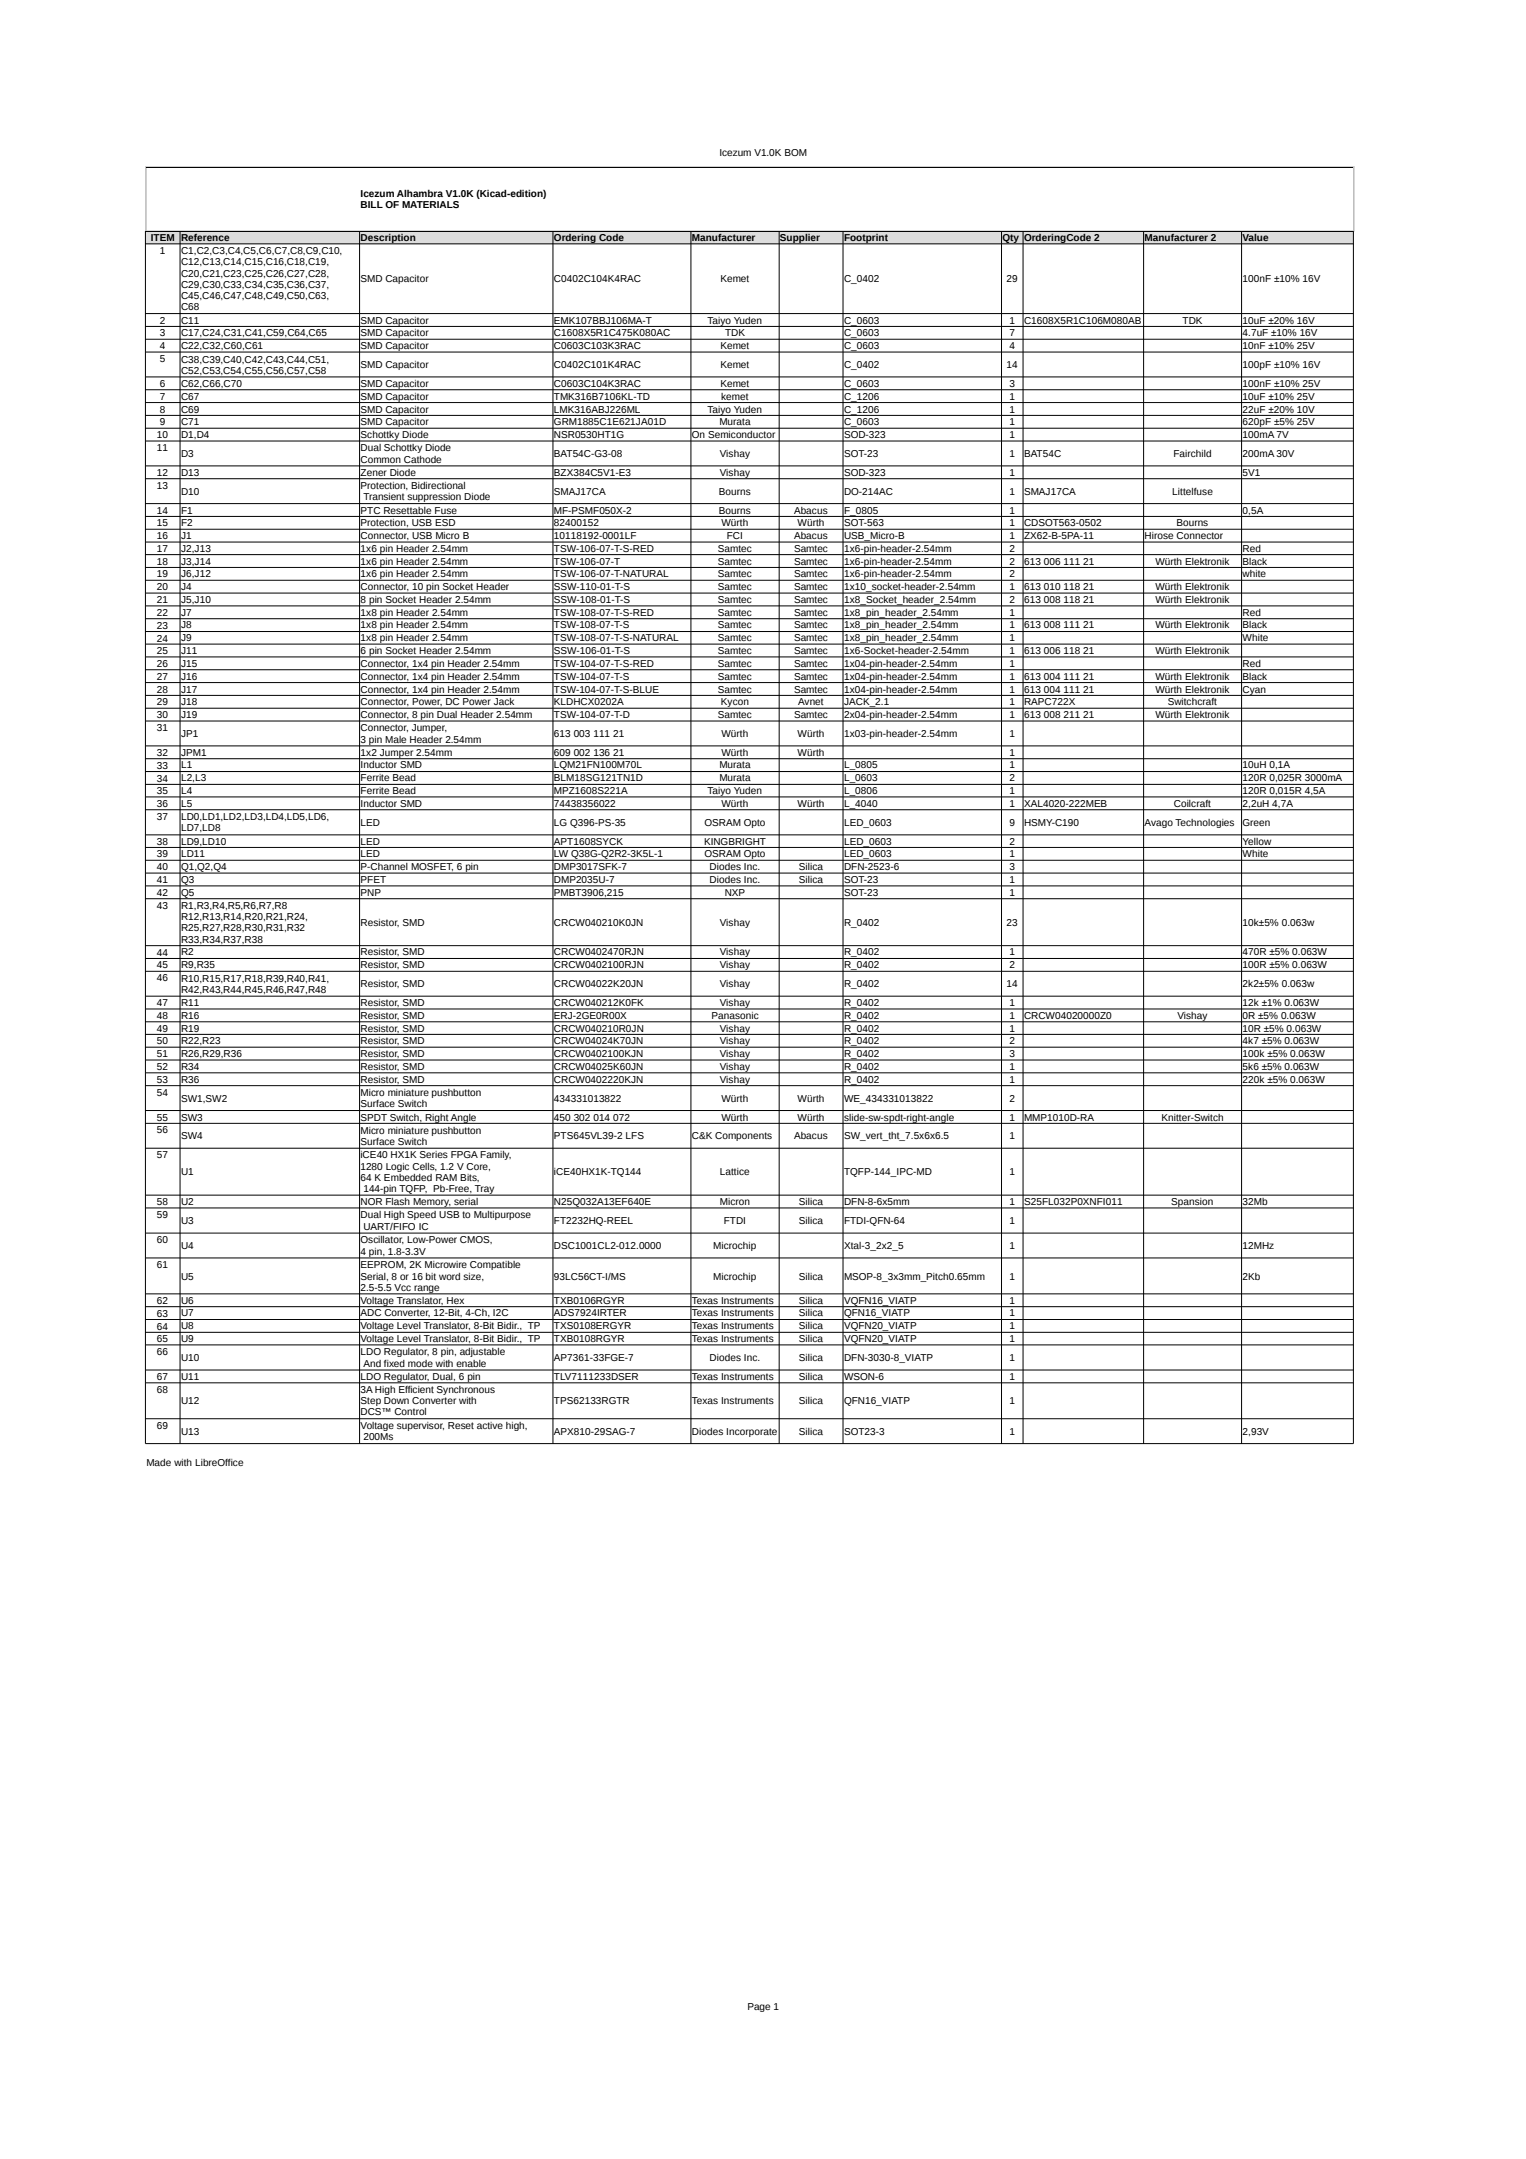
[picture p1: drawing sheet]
<svg xmlns="http://www.w3.org/2000/svg" width="210mm" height="297mm" viewBox="0 0 210 297" stroke-linecap="round" stroke-linejoin="round" font-family="sans-serif">
<defs><g id="words">
<g font-size="1.4">
<text x="99" y="21.4">Icezum V1.0K BOM</text>
<text x="49.6" y="27.1">Icezum Alhambra V1.0K (Kicad-edition)</text>
<text x="49.6" y="28.6">BILL OF MATERIALS</text>
<text x="20.7" y="33.1">ITEM</text>
<text x="22" y="34.9">1</text>
<text x="24.9" y="33.1">Reference</text>
<text x="24.9" y="35">C1,C2,C3,C4,C5,C6,C7,C8,C9,C10,</text>
<text x="49.6" y="33.1">Description</text>
<text x="76.2" y="33.1">Ordering Code</text>
<text x="95.2" y="33.1">Manufacturer</text>
<text x="107.3" y="33.1">Supplier</text>
<text x="116.1" y="33.1">Footprint</text>
<text x="137.9" y="33.1">Qty</text>
<text x="140.9" y="33.1">OrderingCode 2</text>
<text x="157.4" y="33.1">Manufacturer 2</text>
<text x="170.9" y="33.1">Value</text>
<text x="24.9" y="36.5">C12,C13,C14,C15,C16,C18,C19,</text>
<text x="24.9" y="38.1">C20,C21,C23,C25,C26,C27,C28,</text>
<text x="24.9" y="39.6">C29,C30,C33,C34,C35,C36,C37,</text>
<text x="24.9" y="41.1">C45,C46,C47,C48,C49,C50,C63,</text>
<text x="49.6" y="38.8">SMD Capacitor</text>
<text x="76.2" y="38.8">C0402C104K4RAC</text>
<text x="99.1" y="38.8">Kemet</text>
<text x="116.1" y="38.8">C_0402</text>
<text x="138.5" y="38.8">29</text>
<text x="170.9" y="38.8">100nF ±10% 16V</text>
<text x="22" y="44.5">2</text>
<text x="22" y="46.3">3</text>
<text x="24.9" y="44.5">C11</text>
<text x="24.9" y="46.3">C17,C24,C31,C41,C59,C64,C65</text>
<text x="24.9" y="42.7">C68</text>
<text x="49.6" y="44.5">SMD Capacitor</text>
<text x="49.6" y="46.3">SMD Capacitor</text>
<text x="76.2" y="44.5">EMK107BBJ106MA-T</text>
<text x="76.2" y="46.3">C1608X5R1C475K080AC</text>
<text x="97.3" y="44.5">Taiyo Yuden</text>
<text x="99.7" y="46.3">TDK</text>
<text x="116.1" y="44.5">C_0603</text>
<text x="116.1" y="46.3">C_0603</text>
<text x="138.9" y="44.5">1</text>
<text x="138.9" y="46.3">7</text>
<text x="140.9" y="44.5">C1608X5R1C106M080AB</text>
<text x="162.7" y="44.5">TDK</text>
<text x="170.9" y="44.5">10uF ±20% 16V</text>
<text x="170.9" y="46.3">4.7uF ±10% 16V</text>
<text x="22" y="48">4</text>
<text x="22" y="49.8">5</text>
<text x="22" y="53.2">6</text>
<text x="24.9" y="48">C22,C32,C60,C61</text>
<text x="24.9" y="53.2">C62,C66,C70</text>
<text x="24.9" y="49.9">C38,C39,C40,C42,C43,C44,C51,</text>
<text x="24.9" y="51.4">C52,C53,C54,C55,C56,C57,C58</text>
<text x="49.6" y="48">SMD Capacitor</text>
<text x="49.6" y="50.6">SMD Capacitor</text>
<text x="49.6" y="53.2">SMD Capacitor</text>
<text x="76.2" y="48">C0603C103K3RAC</text>
<text x="76.2" y="50.6">C0402C101K4RAC</text>
<text x="76.2" y="53.2">C0603C104K3RAC</text>
<text x="99.1" y="48">Kemet</text>
<text x="99.1" y="50.6">Kemet</text>
<text x="99.1" y="53.2">Kemet</text>
<text x="116.1" y="48">C_0603</text>
<text x="116.1" y="50.6">C_0402</text>
<text x="116.1" y="53.2">C_0603</text>
<text x="138.5" y="50.6">14</text>
<text x="138.9" y="48">4</text>
<text x="138.9" y="53.2">3</text>
<text x="170.9" y="48">10nF ±10% 25V</text>
<text x="170.9" y="50.6">100pF ±10% 16V</text>
<text x="170.9" y="53.2">100nF ±10% 25V</text>
<text x="22" y="55">7</text>
<text x="22" y="56.8">8</text>
<text x="22" y="58.5">9</text>
<text x="24.9" y="55">C67</text>
<text x="24.9" y="56.8">C69</text>
<text x="24.9" y="58.5">C71</text>
<text x="49.6" y="55">SMD Capacitor</text>
<text x="49.6" y="56.8">SMD Capacitor</text>
<text x="49.6" y="58.5">SMD Capacitor</text>
<text x="76.2" y="55">TMK316B7106KL-TD</text>
<text x="76.2" y="56.8">LMK316ABJ226ML</text>
<text x="76.2" y="58.5">GRM1885C1E621JA01D</text>
<text x="97.3" y="56.8">Taiyo Yuden</text>
<text x="99" y="58.5">Murata</text>
<text x="99.2" y="55">kemet</text>
<text x="116.1" y="55">C_1206</text>
<text x="116.1" y="56.8">C_1206</text>
<text x="116.1" y="58.5">C_0603</text>
<text x="138.9" y="55">1</text>
<text x="138.9" y="56.8">1</text>
<text x="138.9" y="58.5">1</text>
<text x="170.9" y="55">10uF ±10% 25V</text>
<text x="170.9" y="56.8">22uF ±20% 10V</text>
<text x="170.9" y="58.5">620pF ±5% 25V</text>
<text x="21.6" y="60.3">10</text>
<text x="21.6" y="62.1">11</text>
<text x="21.6" y="65.5">12</text>
<text x="24.9" y="60.3">D1,D4</text>
<text x="24.9" y="62.9">D3</text>
<text x="24.9" y="65.4">D13</text>
<text x="49.6" y="60.3">Schottky Diode</text>
<text x="49.6" y="65.4">Zener Diode</text>
<text x="49.6" y="62.1">Dual Schottky Diode</text>
<text x="49.6" y="63.6">Common Cathode</text>
<text x="76.2" y="60.3">NSR0530HT1G</text>
<text x="76.2" y="62.9">BAT54C-G3-08</text>
<text x="76.2" y="65.4">BZX384C5V1-E3</text>
<text x="95.2" y="60.3">On Semiconductor</text>
<text x="99" y="62.9">Vishay</text>
<text x="99" y="65.4">Vishay</text>
<text x="116.1" y="60.3">SOD-323</text>
<text x="116.1" y="62.9">SOT-23</text>
<text x="116.1" y="65.4">SOD-323</text>
<text x="138.9" y="60.3">1</text>
<text x="138.9" y="62.9">1</text>
<text x="138.9" y="65.4">1</text>
<text x="140.9" y="62.9">BAT54C</text>
<text x="161.4" y="62.9">Fairchild</text>
<text x="170.9" y="60.3">100mA 7V</text>
<text x="170.9" y="62.9">200mA 30V</text>
<text x="170.9" y="65.4">5V1</text>
<text x="21.6" y="67.2">13</text>
<text x="21.6" y="70.7">14</text>
<text x="24.9" y="68.1">D10</text>
<text x="24.9" y="70.7">F1</text>
<text x="49.6" y="70.7">PTC Resettable Fuse</text>
<text x="49.6" y="67.3">Protection, Bidirectional</text>
<text x="50" y="68.8">Transient suppression Diode</text>
<text x="76.2" y="68.1">SMAJ17CA</text>
<text x="76.2" y="70.7">MF-PSMF050X-2</text>
<text x="98.9" y="68.1">Bourns</text>
<text x="98.9" y="70.7">Bourns</text>
<text x="109.2" y="70.7">Abacus</text>
<text x="116.1" y="68.1">DO-214AC</text>
<text x="116.1" y="70.7">F_0805</text>
<text x="138.9" y="68.1">1</text>
<text x="138.9" y="70.7">1</text>
<text x="140.9" y="68.1">SMAJ17CA</text>
<text x="161.3" y="68.1">Littelfuse</text>
<text x="170.9" y="70.7">0,5A</text>
<text x="21.6" y="72.4">15</text>
<text x="21.6" y="74.2">16</text>
<text x="21.6" y="76">17</text>
<text x="21.6" y="77.7">18</text>
<text x="24.9" y="72.4">F2</text>
<text x="24.9" y="74.2">J1</text>
<text x="24.9" y="75.9">J2,J13</text>
<text x="24.9" y="77.7">J3,J14</text>
<text x="49.6" y="72.4">Protection, USB ESD</text>
<text x="49.6" y="74.2">Connector, USB Micro B</text>
<text x="49.6" y="75.9">1x6 pin Header 2.54mm</text>
<text x="49.6" y="77.7">1x6 pin Header 2.54mm</text>
<text x="76.2" y="72.4">82400152</text>
<text x="76.2" y="74.2">10118192-0001LF</text>
<text x="76.2" y="75.9">TSW-106-07-T-S-RED</text>
<text x="76.2" y="77.7">TSW-106-07-T</text>
<text x="98.7" y="75.9">Samtec</text>
<text x="98.7" y="77.7">Samtec</text>
<text x="99.2" y="72.4">Würth</text>
<text x="100" y="74.2">FCI</text>
<text x="109.2" y="74.2">Abacus</text>
<text x="109.2" y="75.9">Samtec</text>
<text x="109.2" y="77.7">Samtec</text>
<text x="109.7" y="72.4">Würth</text>
<text x="116.1" y="72.4">SOT-563</text>
<text x="116.1" y="74.2">USB_Micro-B</text>
<text x="116.1" y="75.9">1x6-pin-header-2.54mm</text>
<text x="116.1" y="77.7">1x6-pin-header-2.54mm</text>
<text x="138.9" y="72.4">1</text>
<text x="138.9" y="74.2">1</text>
<text x="138.9" y="75.9">2</text>
<text x="138.9" y="77.7">2</text>
<text x="140.9" y="72.4">CDSOT563-0502</text>
<text x="140.9" y="74.2">ZX62-B-5PA-11</text>
<text x="140.9" y="77.7">613 006 111 21</text>
<text x="157.4" y="74.2">Hirose Connector</text>
<text x="158.9" y="77.7">Würth Elektronik</text>
<text x="161.8" y="72.4">Bourns</text>
<text x="170.9" y="75.9">Red</text>
<text x="170.9" y="77.7">Black</text>
<text x="21.6" y="79.4">19</text>
<text x="21.6" y="81.2">20</text>
<text x="21.6" y="83">21</text>
<text x="24.9" y="79.4">J6,J12</text>
<text x="24.9" y="81.2">J4</text>
<text x="24.9" y="83">J5,J10</text>
<text x="49.6" y="79.4">1x6 pin Header 2.54mm</text>
<text x="49.6" y="81.2">Connector, 10 pin Socket Header</text>
<text x="49.6" y="83">8 pin Socket Header 2.54mm</text>
<text x="76.2" y="79.4">TSW-106-07-T-NATURAL</text>
<text x="76.2" y="81.2">SSW-110-01-T-S</text>
<text x="76.2" y="83">SSW-108-01-T-S</text>
<text x="98.7" y="79.4">Samtec</text>
<text x="98.7" y="81.2">Samtec</text>
<text x="98.7" y="83">Samtec</text>
<text x="109.2" y="79.4">Samtec</text>
<text x="109.2" y="81.2">Samtec</text>
<text x="109.2" y="83">Samtec</text>
<text x="116.1" y="79.4">1x6-pin-header-2.54mm</text>
<text x="116.1" y="81.2">1x10_socket-header-2.54mm</text>
<text x="116.1" y="83">1x8_Socket_header_2.54mm</text>
<text x="138.9" y="79.4">2</text>
<text x="138.9" y="81.2">1</text>
<text x="138.9" y="83">2</text>
<text x="140.9" y="81.2">613 010 118 21</text>
<text x="140.9" y="83">613 008 118 21</text>
<text x="158.9" y="81.2">Würth Elektronik</text>
<text x="158.9" y="83">Würth Elektronik</text>
<text x="170.9" y="79.4">white</text>
<text x="21.6" y="84.7">22</text>
<text x="21.6" y="86.5">23</text>
<text x="21.6" y="88.3">24</text>
<text x="24.9" y="84.7">J7</text>
<text x="24.9" y="86.5">J8</text>
<text x="24.9" y="88.2">J9</text>
<text x="24.9" y="90">J11</text>
<text x="49.6" y="84.7">1x8 pin Header 2.54mm</text>
<text x="49.6" y="86.5">1x8 pin Header 2.54mm</text>
<text x="49.6" y="88.2">1x8 pin Header 2.54mm</text>
<text x="49.6" y="90">6 pin Socket Header 2.54mm</text>
<text x="76.2" y="84.7">TSW-108-07-T-S-RED</text>
<text x="76.2" y="86.5">TSW-108-07-T-S</text>
<text x="76.2" y="88.2">TSW-108-07-T-S-NATURAL</text>
<text x="76.2" y="90">SSW-106-01-T-S</text>
<text x="98.7" y="84.7">Samtec</text>
<text x="98.7" y="86.5">Samtec</text>
<text x="98.7" y="88.2">Samtec</text>
<text x="98.7" y="90">Samtec</text>
<text x="109.2" y="84.7">Samtec</text>
<text x="109.2" y="86.5">Samtec</text>
<text x="109.2" y="88.2">Samtec</text>
<text x="109.2" y="90">Samtec</text>
<text x="116.1" y="84.7">1x8_pin_header_2.54mm</text>
<text x="116.1" y="86.5">1x8_pin_header_2.54mm</text>
<text x="116.1" y="88.2">1x8_pin_header_2.54mm</text>
<text x="116.1" y="90">1x6-Socket-header-2.54mm</text>
<text x="138.9" y="84.7">1</text>
<text x="138.9" y="86.5">1</text>
<text x="138.9" y="88.2">1</text>
<text x="138.9" y="90">1</text>
<text x="140.9" y="86.5">613 008 111 21</text>
<text x="140.9" y="90">613 006 118 21</text>
<text x="158.9" y="86.5">Würth Elektronik</text>
<text x="158.9" y="90">Würth Elektronik</text>
<text x="170.9" y="84.7">Red</text>
<text x="170.9" y="86.5">Black</text>
<text x="170.9" y="88.2">White</text>
<text x="21.6" y="90">25</text>
<text x="21.6" y="91.8">26</text>
<text x="21.6" y="93.5">27</text>
<text x="21.6" y="95.3">28</text>
<text x="24.9" y="91.8">J15</text>
<text x="24.9" y="93.5">J16</text>
<text x="24.9" y="95.3">J17</text>
<text x="49.6" y="91.8">Connector, 1x4 pin Header 2.54mm</text>
<text x="49.6" y="93.5">Connector, 1x4 pin Header 2.54mm</text>
<text x="49.6" y="95.3">Connector, 1x4 pin Header 2.54mm</text>
<text x="76.2" y="91.8">TSW-104-07-T-S-RED</text>
<text x="76.2" y="93.5">TSW-104-07-T-S</text>
<text x="76.2" y="95.3">TSW-104-07-T-S-BLUE</text>
<text x="98.7" y="91.8">Samtec</text>
<text x="98.7" y="93.5">Samtec</text>
<text x="98.7" y="95.3">Samtec</text>
<text x="109.2" y="91.8">Samtec</text>
<text x="109.2" y="93.5">Samtec</text>
<text x="109.2" y="95.3">Samtec</text>
<text x="116.1" y="91.8">1x04-pin-header-2.54mm</text>
<text x="116.1" y="93.5">1x04-pin-header-2.54mm</text>
<text x="116.1" y="95.3">1x04-pin-header-2.54mm</text>
<text x="138.9" y="91.8">1</text>
<text x="138.9" y="93.5">1</text>
<text x="138.9" y="95.3">1</text>
<text x="140.9" y="93.5">613 004 111 21</text>
<text x="140.9" y="95.3">613 004 111 21</text>
<text x="158.9" y="93.5">Würth Elektronik</text>
<text x="158.9" y="95.3">Würth Elektronik</text>
<text x="170.9" y="91.8">Red</text>
<text x="170.9" y="93.5">Black</text>
<text x="170.9" y="95.3">Cyan</text>
<text x="21.6" y="97">29</text>
<text x="21.6" y="98.8">30</text>
<text x="21.6" y="100.6">31</text>
<text x="24.9" y="97">J18</text>
<text x="24.9" y="98.8">J19</text>
<text x="24.9" y="101.4">JP1</text>
<text x="49.6" y="97">Connector, Power, DC Power Jack</text>
<text x="49.6" y="98.8">Connector, 8 pin Dual Header 2.54mm</text>
<text x="49.6" y="100.6">Connector, Jumper,</text>
<text x="76.2" y="97">KLDHCX0202A</text>
<text x="76.2" y="98.8">TSW-104-07-T-D</text>
<text x="76.2" y="101.4">613 003 111 21</text>
<text x="98.7" y="98.8">Samtec</text>
<text x="99.2" y="97">Kycon</text>
<text x="99.2" y="101.4">Würth</text>
<text x="109.2" y="98.8">Samtec</text>
<text x="109.7" y="101.4">Würth</text>
<text x="109.8" y="97">Avnet</text>
<text x="116.1" y="97">JACK_2.1</text>
<text x="116.1" y="98.8">2x04-pin-header-2.54mm</text>
<text x="116.1" y="101.4">1x03-pin-header-2.54mm</text>
<text x="138.9" y="97">1</text>
<text x="138.9" y="98.8">1</text>
<text x="138.9" y="101.4">1</text>
<text x="140.9" y="97">RAPC722X</text>
<text x="140.9" y="98.8">613 008 211 21</text>
<text x="158.9" y="98.8">Würth Elektronik</text>
<text x="160.6" y="97">Switchcraft</text>
<text x="21.6" y="104">32</text>
<text x="21.6" y="105.8">33</text>
<text x="21.6" y="107.5">34</text>
<text x="24.9" y="104">JPM1</text>
<text x="24.9" y="105.7">L1</text>
<text x="24.9" y="107.5">L2,L3</text>
<text x="49.6" y="104">1x2 Jumper 2.54mm</text>
<text x="49.6" y="105.7">Inductor SMD</text>
<text x="49.6" y="107.5">Ferrite Bead</text>
<text x="49.6" y="102.2">3 pin Male Header 2.54mm</text>
<text x="76.2" y="104">609 002 136 21</text>
<text x="76.2" y="105.7">LQM21FN100M70L</text>
<text x="76.2" y="107.5">BLM18SG121TN1D</text>
<text x="99" y="105.7">Murata</text>
<text x="99" y="107.5">Murata</text>
<text x="99.2" y="104">Würth</text>
<text x="109.7" y="104">Würth</text>
<text x="116.1" y="105.7">L_0805</text>
<text x="116.1" y="107.5">L_0603</text>
<text x="138.9" y="104">1</text>
<text x="138.9" y="105.7">1</text>
<text x="138.9" y="107.5">2</text>
<text x="170.9" y="105.7">10uH 0,1A</text>
<text x="170.9" y="107.5">120R 0,025R 3000mA</text>
<text x="21.6" y="109.3">35</text>
<text x="21.6" y="111">36</text>
<text x="21.6" y="112.8">37</text>
<text x="24.9" y="109.3">L4</text>
<text x="24.9" y="111">L5</text>
<text x="24.9" y="112.9">LD0,LD1,LD2,LD3,LD4,LD5,LD6,</text>
<text x="49.6" y="109.3">Ferrite Bead</text>
<text x="49.6" y="111">Inductor SMD</text>
<text x="49.6" y="113.6">LED</text>
<text x="76.2" y="109.3">MPZ1608S221A</text>
<text x="76.2" y="111">74438356022</text>
<text x="76.2" y="113.6">LG Q396-PS-35</text>
<text x="96.9" y="113.6">OSRAM Opto</text>
<text x="97.3" y="109.3">Taiyo Yuden</text>
<text x="99.2" y="111">Würth</text>
<text x="109.7" y="111">Würth</text>
<text x="116.1" y="109.3">L_0806</text>
<text x="116.1" y="111">L_4040</text>
<text x="116.1" y="113.6">LED_0603</text>
<text x="138.9" y="109.3">1</text>
<text x="138.9" y="111">1</text>
<text x="138.9" y="113.6">9</text>
<text x="140.9" y="111">XAL4020-222MEB</text>
<text x="140.9" y="113.6">HSMY-C190</text>
<text x="157.4" y="113.6">Avago Technologies</text>
<text x="161.5" y="111">Coilcraft</text>
<text x="170.9" y="109.3">120R 0,015R 4,5A</text>
<text x="170.9" y="111">2,2uH 4,7A</text>
<text x="170.9" y="113.6">Green</text>
<text x="21.6" y="116.2">38</text>
<text x="21.6" y="118">39</text>
<text x="21.6" y="119.7">40</text>
<text x="24.9" y="116.2">LD9,LD10</text>
<text x="24.9" y="118">LD11</text>
<text x="24.9" y="119.7">Q1,Q2,Q4</text>
<text x="24.9" y="114.4">LD7,LD8</text>
<text x="49.6" y="116.2">LED</text>
<text x="49.6" y="118">LED</text>
<text x="49.6" y="119.7">P-Channel MOSFET, 6 pin</text>
<text x="76.2" y="116.2">APT1608SYCK</text>
<text x="76.2" y="118">LW Q38G-Q2R2-3K5L-1</text>
<text x="76.2" y="119.7">DMP3017SFK-7</text>
<text x="96.8" y="116.2">KINGBRIGHT</text>
<text x="96.9" y="118">OSRAM Opto</text>
<text x="97.6" y="119.7">Diodes Inc.</text>
<text x="109.9" y="119.7">Silica</text>
<text x="116.1" y="116.2">LED_0603</text>
<text x="116.1" y="118">LED_0603</text>
<text x="116.1" y="119.7">DFN-2523-6</text>
<text x="138.9" y="116.2">2</text>
<text x="138.9" y="118">1</text>
<text x="138.9" y="119.7">3</text>
<text x="170.9" y="116.2">Yellow</text>
<text x="170.9" y="118">White</text>
<text x="21.6" y="121.5">41</text>
<text x="21.6" y="123.3">42</text>
<text x="21.6" y="125">43</text>
<text x="24.9" y="121.5">Q3</text>
<text x="24.9" y="123.3">Q5</text>
<text x="24.9" y="125.1">R1,R3,R4,R5,R6,R7,R8</text>
<text x="49.6" y="121.5">PFET</text>
<text x="49.6" y="123.3">PNP</text>
<text x="76.2" y="121.5">DMP2035U-7</text>
<text x="76.2" y="123.3">PMBT3906,215</text>
<text x="97.6" y="121.5">Diodes Inc.</text>
<text x="99.7" y="123.3">NXP</text>
<text x="109.9" y="121.5">Silica</text>
<text x="116.1" y="121.5">SOT-23</text>
<text x="116.1" y="123.3">SOT-23</text>
<text x="138.9" y="121.5">1</text>
<text x="138.9" y="123.3">1</text>
<text x="21.6" y="131.5">44</text>
<text x="24.9" y="131.4">R2</text>
<text x="24.9" y="126.6">R12,R13,R14,R20,R21,R24,</text>
<text x="24.9" y="128.1">R25,R27,R28,R30,R31,R32</text>
<text x="24.9" y="129.7">R33,R34,R37,R38</text>
<text x="49.6" y="127.4">Resistor, SMD</text>
<text x="49.6" y="131.4">Resistor, SMD</text>
<text x="76.2" y="127.4">CRCW040210K0JN</text>
<text x="76.2" y="131.4">CRCW0402470RJN</text>
<text x="99" y="127.4">Vishay</text>
<text x="99" y="131.4">Vishay</text>
<text x="116.1" y="127.4">R_0402</text>
<text x="116.1" y="131.4">R_0402</text>
<text x="138.5" y="127.4">23</text>
<text x="138.9" y="131.4">1</text>
<text x="170.9" y="127.4">10k±5% 0.063w</text>
<text x="170.9" y="131.4">470R ±5% 0.063W</text>
<text x="21.6" y="133.2">45</text>
<text x="21.6" y="135">46</text>
<text x="24.9" y="133.2">R9,R35</text>
<text x="24.9" y="135">R10,R15,R17,R18,R39,R40,R41,</text>
<text x="24.9" y="136.6">R42,R43,R44,R45,R46,R47,R48</text>
<text x="49.6" y="133.2">Resistor, SMD</text>
<text x="49.6" y="135.8">Resistor, SMD</text>
<text x="76.2" y="133.2">CRCW0402100RJN</text>
<text x="76.2" y="135.8">CRCW04022K20JN</text>
<text x="99" y="133.2">Vishay</text>
<text x="99" y="135.8">Vishay</text>
<text x="116.1" y="133.2">R_0402</text>
<text x="116.1" y="135.8">R_0402</text>
<text x="138.5" y="135.8">14</text>
<text x="138.9" y="133.2">2</text>
<text x="170.9" y="133.2">100R ±5% 0.063W</text>
<text x="170.9" y="135.8">2k2±5% 0.063w</text>
<text x="21.6" y="138.4">47</text>
<text x="21.6" y="140.2">48</text>
<text x="21.6" y="142">49</text>
<text x="21.6" y="143.7">50</text>
<text x="24.9" y="138.4">R11</text>
<text x="24.9" y="140.2">R16</text>
<text x="24.9" y="141.9">R19</text>
<text x="24.9" y="143.7">R22,R23</text>
<text x="49.6" y="138.4">Resistor, SMD</text>
<text x="49.6" y="140.2">Resistor, SMD</text>
<text x="49.6" y="141.9">Resistor, SMD</text>
<text x="49.6" y="143.7">Resistor, SMD</text>
<text x="76.2" y="138.4">CRCW040212K0FK</text>
<text x="76.2" y="140.2">ERJ-2GE0R00X</text>
<text x="76.2" y="141.9">CRCW040210R0JN</text>
<text x="76.2" y="143.7">CRCW04024K70JN</text>
<text x="97.9" y="140.2">Panasonic</text>
<text x="99" y="138.4">Vishay</text>
<text x="99" y="141.9">Vishay</text>
<text x="99" y="143.7">Vishay</text>
<text x="116.1" y="138.4">R_0402</text>
<text x="116.1" y="140.2">R_0402</text>
<text x="116.1" y="141.9">R_0402</text>
<text x="116.1" y="143.7">R_0402</text>
<text x="138.9" y="138.4">1</text>
<text x="138.9" y="140.2">1</text>
<text x="138.9" y="141.9">1</text>
<text x="138.9" y="143.7">2</text>
<text x="140.9" y="140.2">CRCW04020000Z0</text>
<text x="162" y="140.2">Vishay</text>
<text x="170.9" y="138.4">12k ±1% 0.063W</text>
<text x="170.9" y="140.2">0R ±5% 0.063W</text>
<text x="170.9" y="141.9">10R ±5% 0.063W</text>
<text x="170.9" y="143.7">4k7 ±5% 0.063W</text>
<text x="21.6" y="145.5">51</text>
<text x="21.6" y="147.2">52</text>
<text x="21.6" y="149">53</text>
<text x="24.9" y="145.5">R26,R29,R36</text>
<text x="24.9" y="147.2">R34</text>
<text x="24.9" y="149">R36</text>
<text x="49.6" y="145.5">Resistor, SMD</text>
<text x="49.6" y="147.2">Resistor, SMD</text>
<text x="49.6" y="149">Resistor, SMD</text>
<text x="76.2" y="145.5">CRCW0402100KJN</text>
<text x="76.2" y="147.2">CRCW04025K60JN</text>
<text x="76.2" y="149">CRCW0402220KJN</text>
<text x="99" y="145.5">Vishay</text>
<text x="99" y="147.2">Vishay</text>
<text x="99" y="149">Vishay</text>
<text x="116.1" y="145.5">R_0402</text>
<text x="116.1" y="147.2">R_0402</text>
<text x="116.1" y="149">R_0402</text>
<text x="138.9" y="145.5">3</text>
<text x="138.9" y="147.2">1</text>
<text x="138.9" y="149">1</text>
<text x="170.9" y="145.5">100k ±5% 0.063W</text>
<text x="170.9" y="147.2">5k6 ±5% 0.063W</text>
<text x="170.9" y="149">220k ±5% 0.063W</text>
<text x="21.6" y="150.7">54</text>
<text x="21.6" y="154.2">55</text>
<text x="21.6" y="155.9">56</text>
<text x="24.9" y="151.6">SW1,SW2</text>
<text x="24.9" y="154.2">SW3</text>
<text x="49.6" y="154.2">SPDT Switch, Right Angle</text>
<text x="49.6" y="150.8">Micro miniature pushbutton</text>
<text x="49.6" y="152.3">Surface Switch</text>
<text x="49.6" y="156">Micro miniature pushbutton</text>
<text x="76.2" y="151.6">434331013822</text>
<text x="76.2" y="154.2">450 302 014 072</text>
<text x="99.2" y="151.6">Würth</text>
<text x="99.2" y="154.2">Würth</text>
<text x="109.7" y="151.6">Würth</text>
<text x="109.7" y="154.2">Würth</text>
<text x="116.1" y="151.6">WE_434331013822</text>
<text x="116.1" y="154.2">slide-sw-spdt-right-angle</text>
<text x="138.9" y="151.6">2</text>
<text x="138.9" y="154.2">1</text>
<text x="140.9" y="154.2">MMP1010D-RA</text>
<text x="159.8" y="154.2">Knitter-Switch</text>
<text x="21.6" y="159.3">57</text>
<text x="24.9" y="156.7">SW4</text>
<text x="24.9" y="161.7">U1</text>
<text x="49.6" y="157.5">Surface Switch</text>
<text x="49.6" y="159.4">iCE40 HX1K Series FPGA Family,</text>
<text x="49.6" y="160.9">1280 Logic Cells, 1.2 V Core,</text>
<text x="76.2" y="156.7">PTS645VL39-2 LFS</text>
<text x="76.2" y="161.7">iCE40HX1K-TQ144</text>
<text x="95.2" y="156.7">C&amp;K Components</text>
<text x="99" y="161.7">Lattice</text>
<text x="109.2" y="156.7">Abacus</text>
<text x="116.1" y="156.7">SW_vert_tht_7.5x6x6.5</text>
<text x="116.1" y="161.7">TQFP-144_IPC-MD</text>
<text x="138.9" y="156.7">1</text>
<text x="138.9" y="161.7">1</text>
<text x="21.6" y="165.8">58</text>
<text x="21.6" y="167.6">59</text>
<text x="24.9" y="165.8">U2</text>
<text x="49.6" y="165.8">NOR Flash Memory, serial</text>
<text x="49.6" y="162.5">64 K Embedded RAM Bits,</text>
<text x="49.6" y="167.6">Dual High Speed USB to Multipurpose</text>
<text x="50" y="164">144-pin TQFP, Pb-Free, Tray</text>
<text x="76.2" y="165.8">N25Q032A13EF640E</text>
<text x="99" y="165.8">Micron</text>
<text x="109.9" y="165.8">Silica</text>
<text x="116.1" y="165.8">DFN-8-6x5mm</text>
<text x="138.9" y="165.8">1</text>
<text x="140.9" y="165.8">S25FL032P0XNFI011</text>
<text x="161.1" y="165.8">Spansion</text>
<text x="170.9" y="165.8">32Mb</text>
<text x="21.6" y="171">60</text>
<text x="24.9" y="168.4">U3</text>
<text x="24.9" y="171.8">U4</text>
<text x="49.6" y="171.1">Oscillator, Low-Power CMOS,</text>
<text x="49.6" y="172.6">4 pin, 1.8-3.3V</text>
<text x="50" y="169.2">UART/FIFO IC</text>
<text x="76.2" y="168.4">FT2232HQ-REEL</text>
<text x="76.2" y="171.8">DSC1001CL2-012.0000</text>
<text x="98.1" y="171.8">Microchip</text>
<text x="99.6" y="168.4">FTDI</text>
<text x="109.9" y="168.4">Silica</text>
<text x="116.1" y="168.4">FTDI-QFN-64</text>
<text x="116.1" y="171.8">Xtal-3_2x2_5</text>
<text x="138.9" y="168.4">1</text>
<text x="138.9" y="171.8">1</text>
<text x="170.9" y="171.8">12MHz</text>
<text x="21.6" y="174.4">61</text>
<text x="21.6" y="179.4">62</text>
<text x="24.9" y="176">U5</text>
<text x="24.9" y="179.4">U6</text>
<text x="49.6" y="179.4">Voltage Translator, Hex</text>
<text x="49.6" y="174.5">EEPROM, 2K Microwire Compatible</text>
<text x="49.6" y="176">Serial, 8 or 16 bit word size,</text>
<text x="49.6" y="177.6">2.5-5.5 Vcc range</text>
<text x="76.2" y="176">93LC56CT-I/MS</text>
<text x="76.2" y="179.4">TXB0106RGYR</text>
<text x="95.2" y="179.4">Texas Instruments</text>
<text x="98.1" y="176">Microchip</text>
<text x="109.9" y="176">Silica</text>
<text x="109.9" y="179.4">Silica</text>
<text x="116.1" y="176">MSOP-8_3x3mm_Pitch0.65mm</text>
<text x="116.1" y="179.4">VQFN16_VIATP</text>
<text x="138.9" y="176">1</text>
<text x="138.9" y="179.4">1</text>
<text x="170.9" y="176">2Kb</text>
<text x="21.6" y="181.2">63</text>
<text x="21.6" y="182.9">64</text>
<text x="21.6" y="184.7">65</text>
<text x="24.9" y="181.1">U7</text>
<text x="24.9" y="182.9">U8</text>
<text x="24.9" y="184.6">U9</text>
<text x="49.6" y="181.1">ADC Converter, 12-Bit, 4-Ch, I2C</text>
<text x="49.6" y="182.9">Voltage Level Translator, 8-Bit Bidir., TP</text>
<text x="49.6" y="184.6">Voltage Level Translator, 8-Bit Bidir., TP</text>
<text x="76.2" y="181.1">ADS7924IRTER</text>
<text x="76.2" y="182.9">TXS0108ERGYR</text>
<text x="76.2" y="184.6">TXB0108RGYR</text>
<text x="95.2" y="181.1">Texas Instruments</text>
<text x="95.2" y="182.9">Texas Instruments</text>
<text x="95.2" y="184.6">Texas Instruments</text>
<text x="109.9" y="181.1">Silica</text>
<text x="109.9" y="182.9">Silica</text>
<text x="109.9" y="184.6">Silica</text>
<text x="116.1" y="181.1">QFN16_VIATP</text>
<text x="116.1" y="182.9">VQFN20_VIATP</text>
<text x="116.1" y="184.6">VQFN20_VIATP</text>
<text x="138.9" y="181.1">1</text>
<text x="138.9" y="182.9">1</text>
<text x="138.9" y="184.6">1</text>
<text x="21.6" y="186.4">66</text>
<text x="21.6" y="189.9">67</text>
<text x="21.6" y="191.6">68</text>
<text x="24.9" y="187.3">U10</text>
<text x="24.9" y="189.8">U11</text>
<text x="49.6" y="189.8">LDO Regulator, Dual, 6 pin</text>
<text x="49.6" y="186.5">LDO Regulator, 8 pin, adjustable</text>
<text x="49.6" y="191.7">3A High Efficient Synchronous</text>
<text x="50" y="188">And fixed mode with enable</text>
<text x="76.2" y="187.3">AP7361-33FGE-7</text>
<text x="76.2" y="189.8">TLV7111233DSER</text>
<text x="95.2" y="189.8">Texas Instruments</text>
<text x="97.6" y="187.3">Diodes Inc.</text>
<text x="109.9" y="187.3">Silica</text>
<text x="109.9" y="189.8">Silica</text>
<text x="116.1" y="187.3">DFN-3030-8_VIATP</text>
<text x="116.1" y="189.8">WSON-6</text>
<text x="138.9" y="187.3">1</text>
<text x="138.9" y="189.8">1</text>
<text x="21.6" y="196.6">69</text>
<text x="24.9" y="193.2">U12</text>
<text x="24.9" y="197.4">U13</text>
<text x="49.6" y="193.2">Step Down Converter with</text>
<text x="49.6" y="194.7">DCS™ Control</text>
<text x="49.6" y="196.6">Voltage supervisor, Reset active high,</text>
<text x="76.2" y="193.2">TPS62133RGTR</text>
<text x="76.2" y="197.4">APX810-29SAG-7</text>
<text x="95.2" y="193.2">Texas Instruments</text>
<text x="95.2" y="197.4">Diodes Incorporate</text>
<text x="109.9" y="193.2">Silica</text>
<text x="109.9" y="197.4">Silica</text>
<text x="116.1" y="193.2">QFN16_VIATP</text>
<text x="116.1" y="197.4">SOT23-3</text>
<text x="138.9" y="193.2">1</text>
<text x="138.9" y="197.4">1</text>
<text x="170.9" y="197.4">2,93V</text>
<text x="20.1" y="201.7">Made with LibreOffice</text>
<text x="50" y="198.2">200Ms</text>
<text x="102.8" y="276.5">Page 1</text>
</g>
</g></defs>
<path d="M20 31.7h166.2v1.8h-166.2z" fill-rule="evenodd" fill="#ddd"/>
<path d="M20 31.8h166.2M186.1 22.9v8.9M186.2 22.9h-166.2v8.9" fill="none" stroke="#535353" stroke-width=".14"/>
<g fill="none" stroke="#000" stroke-width=".14">
<path d="M20 31.9h166.2M20 33.5h166.2M20 31.8v166.8h166.2v-166.8M24.8 31.8v166.8M49.5 31.8v166.8M76.1 31.8v166.8M95 31.8v166.8M107.2 31.8v166.8M116 31.8v166.8M137.8 31.8v166.8M140.7 31.8v166.8M157.3 31.8v166.8"/>
<path d="M170.8 31.8v166.8M186.1 23h-166v8.7M186.2 22.8v9.1M20 43.1h166.2M20 44.9h166.2M20 46.7h166.2M20 48.4h166.2M20 51.9h166.2M20 53.6h166.2M20 55.4h166.2M20 57.1h166.2M20 58.9h166.2"/>
<path d="M20 60.7h166.2M20 64.1h166.2M20 65.9h166.2M20 69.3h166.2M20 71h166.2M20 72.8h166.2M20 74.6h166.2M20 76.3h166.2M20 78.1h166.2M20 79.8h166.2M20 81.6h166.2M20 83.4h166.2"/>
<path d="M20 85.1h166.2M20 86.9h166.2M20 88.6h166.2M20 90.4h166.2M20 92.1h166.2M20 93.9h166.2M20 95.7h166.2M20 97.4h166.2M20 99.2h166.2M20 102.6h166.2M20 104.4h166.2M20 106.2h166.2"/>
<path d="M20 107.9h166.2M20 109.6h166.2M20 111.4h166.2M20 114.9h166.2M20 116.6h166.2M20 118.4h166.2M20 120.1h166.2M20 121.9h166.2M20 123.6h166.2M20 130.1h166.2M20 131.9h166.2M20 133.6h166.2"/>
<path d="M20 137.1h166.2M20 138.8h166.2M20 140.6h166.2M20 142.3h166.2M20 144.1h166.2M20 145.8h166.2M20 147.6h166.2M20 149.4h166.2M20 152.8h166.2M20 154.6h166.2M20 158h166.2M20 164.4h166.2"/>
<path d="M20 166.2h166.2M20 169.7h166.2M20 173.1h166.2M20 178h166.2M20 179.8h166.2M20 181.5h166.2M20 183.3h166.2M20 185h166.2M20 188.5h166.2M20 190.3h166.2M20 195.2h166.2"/>
</g>
<use href="#words"/>
</svg>
